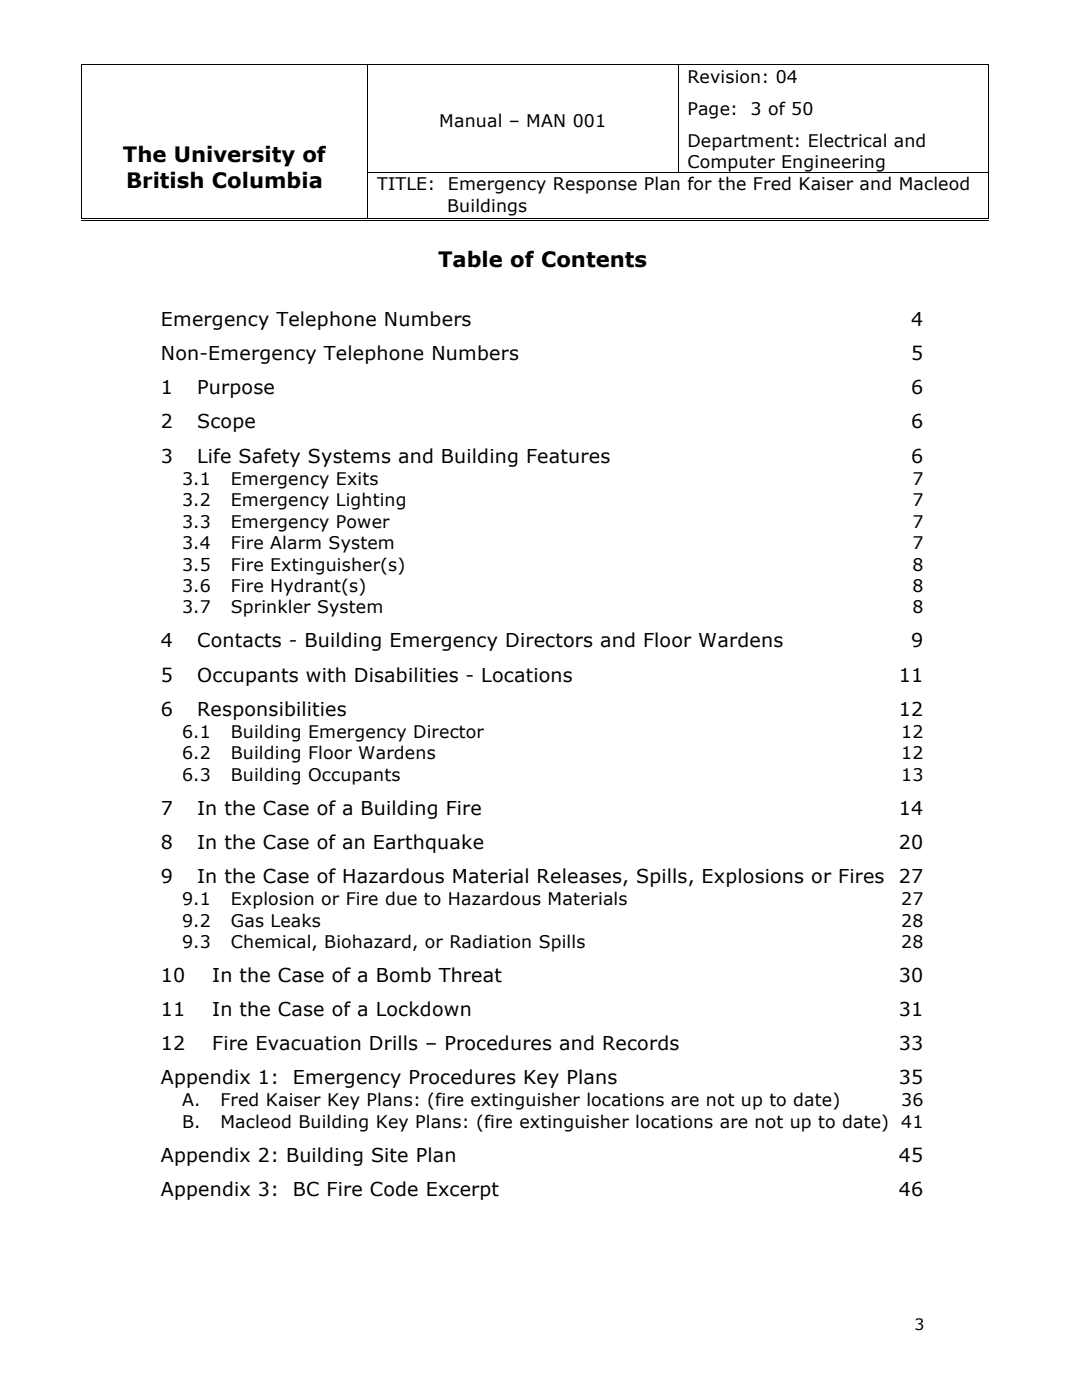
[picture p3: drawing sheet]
<svg xmlns="http://www.w3.org/2000/svg" width="216mm" height="279mm" viewBox="0 0 216 279" stroke-linecap="round" stroke-linejoin="round" font-family="sans-serif">
<defs><g id="words">
<g font-size="4.2">
<text x="24.5" y="32.3">The University of</text>
<text x="25.1" y="37.5">British Columbia</text>
<text x="87.4" y="53.3">Table of Contents</text>
</g>
<g font-size="3.8">
<text x="32.1" y="65">Emergency Telephone Numbers</text>
<text x="181.8" y="65">4</text>
<text x="32.1" y="71.9">Non-Emergency Telephone Numbers</text>
<text x="181.8" y="71.9">5</text>
<text x="32.1" y="78.7">1</text>
<text x="39.3" y="78.7">Purpose</text>
<text x="181.8" y="78.7">6</text>
<text x="32.1" y="85.5">2</text>
<text x="39.3" y="85.5">Scope</text>
<text x="181.8" y="85.5">6</text>
<text x="32.1" y="92.4">3</text>
<text x="39.3" y="92.4">Life Safety Systems and Building Features</text>
<text x="181.8" y="92.4">6</text>
<text x="32.1" y="129.2">4</text>
<text x="39.3" y="129.2">Contacts - Building Emergency Directors and Floor Wardens</text>
<text x="181.8" y="129.2">9</text>
<text x="32.1" y="136.1">5</text>
<text x="39.3" y="136.1">Occupants with Disabilities - Locations</text>
<text x="179.4" y="136.1">11</text>
<text x="32.1" y="142.8">6</text>
<text x="39.3" y="142.8">Responsibilities</text>
<text x="179.4" y="142.8">12</text>
<text x="32.1" y="162.6">7</text>
<text x="39.3" y="162.6">In the Case of a Building Fire</text>
<text x="179.4" y="162.6">14</text>
<text x="32.1" y="169.4">8</text>
<text x="39.3" y="169.4">In the Case of an Earthquake</text>
<text x="179.4" y="169.4">20</text>
<text x="32.1" y="176.2">9</text>
<text x="39.3" y="176.2">In the Case of Hazardous Material Releases, Spills, Explosions or Fires</text>
<text x="179.4" y="176.2">27</text>
<text x="32.1" y="195.9">10</text>
<text x="42.3" y="195.9">In the Case of a Bomb Threat</text>
<text x="179.4" y="195.9">30</text>
<text x="32.1" y="202.8">11</text>
<text x="42.3" y="202.8">In the Case of a Lockdown</text>
<text x="179.4" y="202.8">31</text>
<text x="32.1" y="209.5">12</text>
<text x="42.3" y="209.5">Fire Evacuation Drills – Procedures and Records</text>
<text x="179.4" y="209.5">33</text>
<text x="32.1" y="216.4">Appendix 1:</text>
<text x="58.4" y="216.4">Emergency Procedures Key Plans</text>
<text x="179.4" y="216.4">35</text>
<text x="32.1" y="231.8">Appendix 2: Building Site Plan</text>
<text x="179.4" y="231.8">45</text>
<text x="32.1" y="238.7">Appendix 3:</text>
<text x="58.4" y="238.7">BC Fire Code Excerpt</text>
<text x="179.4" y="238.7">46</text>
</g>
<g font-size="3.5">
<text x="137.2" y="16.5">Revision: 04</text>
<text x="137.2" y="22.9">Page:</text>
<text x="149.8" y="22.9">3 of 50</text>
<text x="87.6" y="25.3">Manual – MAN 001</text>
<text x="137.2" y="29.3">Department: Electrical and</text>
<text x="137.2" y="33.5">Computer Engineering</text>
<text x="75.3" y="38">TITLE:</text>
<text x="89.4" y="38">Emergency Response Plan for the Fred Kaiser and Macleod</text>
<text x="89.2" y="42.3">Buildings</text>
<text x="36.3" y="96.8">3.1</text>
<text x="36.3" y="101">3.2</text>
<text x="46.1" y="96.8">Emergency Exits</text>
<text x="46.1" y="101">Emergency Lighting</text>
<text x="182.1" y="96.8">7</text>
<text x="182.1" y="101">7</text>
<text x="36.3" y="105.3">3.3</text>
<text x="46.1" y="105.3">Emergency Power</text>
<text x="182.1" y="105.3">7</text>
<text x="36.3" y="109.6">3.4</text>
<text x="36.3" y="113.9">3.5</text>
<text x="46.1" y="109.6">Fire Alarm System</text>
<text x="46.1" y="113.9">Fire Extinguisher(s)</text>
<text x="182.1" y="109.6">7</text>
<text x="182.1" y="113.9">8</text>
<text x="36.3" y="118.2">3.6</text>
<text x="46.1" y="118.2">Fire Hydrant(s)</text>
<text x="182.1" y="118.2">8</text>
<text x="36.3" y="122.4">3.7</text>
<text x="46.1" y="122.4">Sprinkler System</text>
<text x="182.1" y="122.4">8</text>
<text x="36.3" y="147.2">6.1</text>
<text x="46.1" y="147.2">Building Emergency Director</text>
<text x="179.8" y="147.2">12</text>
<text x="36.3" y="151.6">6.2</text>
<text x="36.3" y="155.8">6.3</text>
<text x="46.1" y="151.6">Building Floor Wardens</text>
<text x="46.1" y="155.8">Building Occupants</text>
<text x="179.8" y="151.6">12</text>
<text x="179.8" y="155.8">13</text>
<text x="36.3" y="180.6">9.1</text>
<text x="36.3" y="184.9">9.2</text>
<text x="46.1" y="180.6">Explosion or Fire due to Hazardous Materials</text>
<text x="46.1" y="184.9">Gas Leaks</text>
<text x="179.8" y="180.6">27</text>
<text x="179.8" y="184.9">28</text>
<text x="36.3" y="189.1">9.3</text>
<text x="46.1" y="189.1">Chemical, Biohazard, or Radiation Spills</text>
<text x="179.8" y="189.1">28</text>
<text x="36.3" y="220.8">A.</text>
<text x="44" y="220.8">Fred Kaiser Key Plans: (fire extinguisher locations are not up to date)</text>
<text x="179.8" y="220.8">36</text>
<text x="36.3" y="225.1">B.</text>
<text x="44" y="225.1">Macleod Building Key Plans: (fire extinguisher locations are not up to date) 41</text>
</g>
<text font-size="3.1" x="182.5" y="265.5">3</text>
</g></defs>
<path d="M16.1 12.8h.2v.2h-.2zM73.3 12.8h.2v.2h-.2zM135.2 12.8h.2v.2h-.2zM197.1 12.8h.2v.2h-.2zM16.1 34.4h.2v.1h-.2zM73.3 34.4h.2v.1h-.2zM135.2 34.4h.2v.1h-.2zM197.1 34.4h.2v.1h-.2zM73.3 43.6h.5v.2h-.5zM73.3 43.9h.5v.2h-.5zM197.1 43.6h.2v.2h-.2zM197.1 43.9h.2v.2h-.2z" fill="#000"/>
<g fill="none" stroke="#000" stroke-width=".2">
<path d="M16.2 13v21.4M16.3 12.9h57M73.4 13v21.4M73.5 12.9h61.7M135.3 13v21.4M135.4 12.9h61.7M197.2 13v21.4M16.2 34.5v9.1M73.4 34.5v9.1M73.5 34.5h61.7M135.4 34.5h61.7M197.2 34.5v9.1"/>
<path d="M16.1 44h57.2M16.1 43.7h57.2M73.8 44h123.3M73.8 43.7h123.3"/>
</g>
<use href="#words"/>
</svg>
